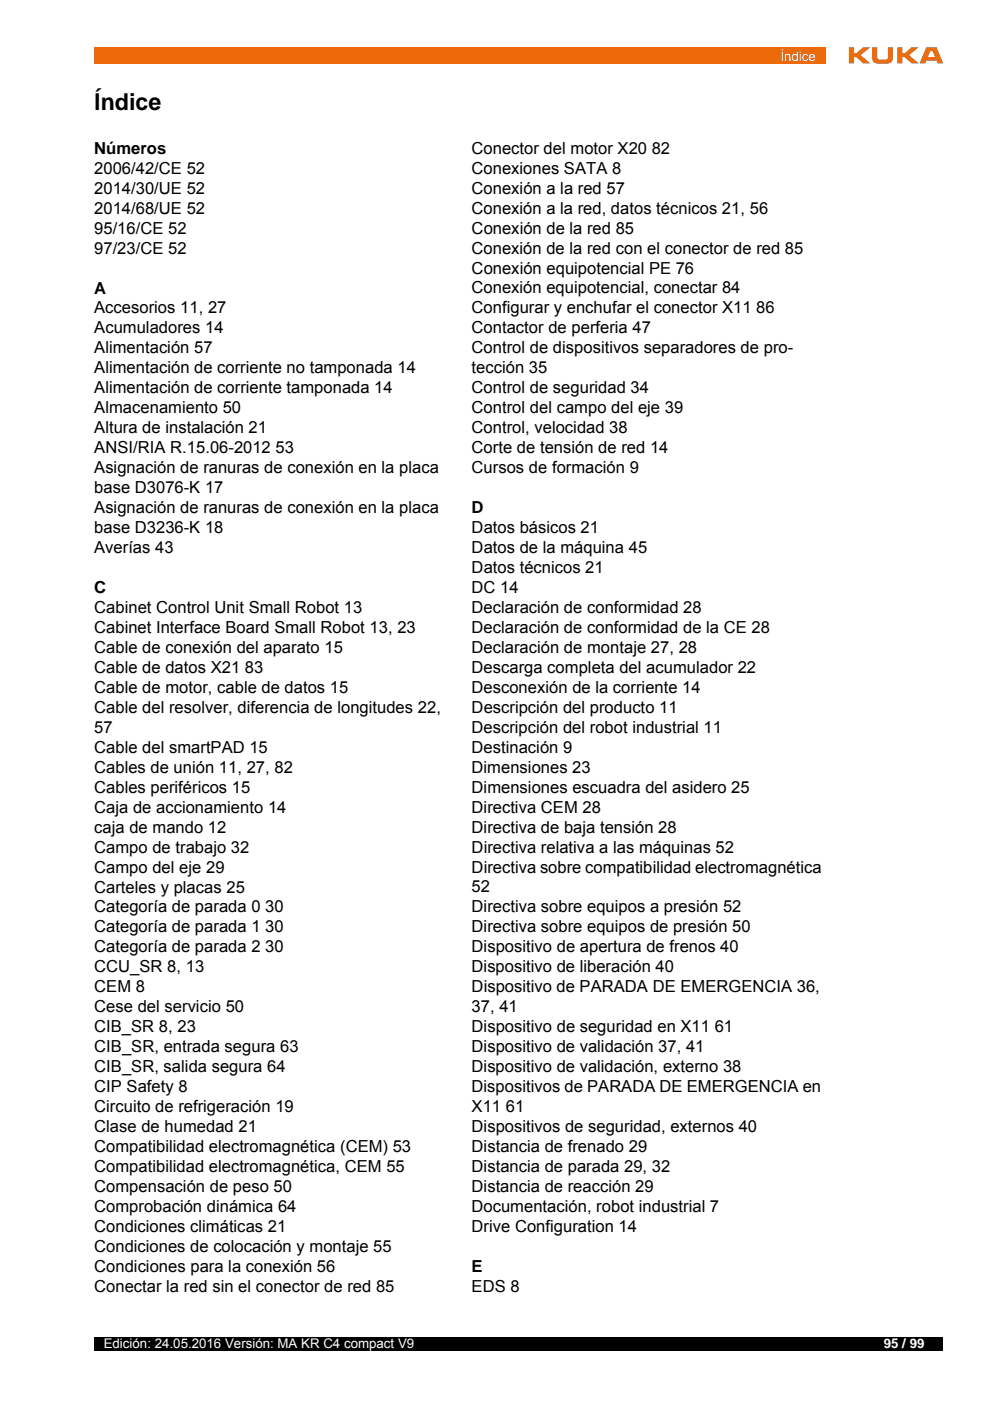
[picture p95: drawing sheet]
<svg xmlns="http://www.w3.org/2000/svg" width="210mm" height="297mm" viewBox="0 0 210 297" stroke-linecap="round" stroke-linejoin="round" font-family="sans-serif">
<defs><g id="words">
<text font-size="4.9" x="20" y="23.3">Índice</text>
<g font-size="3.5">
<text x="20" y="32.6">Números</text>
<text x="100" y="32.6">Conector del motor X20 82</text>
<text x="20" y="36.8">2006/42/CE 52</text>
<text x="20" y="41.1">2014/30/UE 52</text>
<text x="100" y="36.8">Conexiones SATA 8</text>
<text x="100" y="41.1">Conexión a la red 57</text>
<text x="20" y="45.3">2014/68/UE 52</text>
<text x="100" y="45.3">Conexión a la red, datos técnicos 21, 56</text>
<text x="20" y="49.5">95/16/CE 52</text>
<text x="20" y="53.8">97/23/CE 52</text>
<text x="100" y="49.5">Conexión de la red 85</text>
<text x="100" y="53.8">Conexión de la red con el conector de red 85</text>
<text x="100" y="58">Conexión equipotencial PE 76</text>
<text x="20" y="62.2">A</text>
<text x="100" y="62.2">Conexión equipotencial, conectar 84</text>
<text x="20" y="66.5">Accesorios 11, 27</text>
<text x="20" y="70.7">Acumuladores 14</text>
<text x="100" y="66.5">Configurar y enchufar el conector X11 86</text>
<text x="100" y="70.7">Contactor de perferia 47</text>
<text x="20" y="74.9">Alimentación 57</text>
<text x="100" y="74.9">Control de dispositivos separadores de pro-</text>
<text x="20" y="79.2">Alimentación de corriente no tamponada 14</text>
<text x="20" y="83.4">Alimentación de corriente tamponada 14</text>
<text x="100" y="79.2">tección 35</text>
<text x="100" y="83.4">Control de seguridad 34</text>
<text x="20" y="87.6">Almacenamiento 50</text>
<text x="100" y="87.6">Control del campo del eje 39</text>
<text x="20" y="91.9">Altura de instalación 21</text>
<text x="100" y="91.9">Control, velocidad 38</text>
<text x="20" y="96.1">ANSI/RIA R.15.06-2012 53</text>
<text x="20" y="100.3">Asignación de ranuras de conexión en la placa</text>
<text x="100" y="96.1">Corte de tensión de red 14</text>
<text x="100" y="100.3">Cursos de formación 9</text>
<text x="20" y="104.6">base D3076-K 17</text>
<text x="20" y="108.8">Asignación de ranuras de conexión en la placa</text>
<text x="20" y="113">base D3236-K 18</text>
<text x="100" y="108.8">D</text>
<text x="100" y="113">Datos básicos 21</text>
<text x="20" y="117.3">Averías 43</text>
<text x="100" y="117.3">Datos de la máquina 45</text>
<text x="20" y="125.7">C</text>
<text x="100" y="121.5">Datos técnicos 21</text>
<text x="100" y="125.7">DC 14</text>
<text x="20" y="130">Cabinet Control Unit Small Robot 13</text>
<text x="100" y="130">Declaración de conformidad 28</text>
<text x="20" y="134.2">Cabinet Interface Board Small Robot 13, 23</text>
<text x="100" y="134.2">Declaración de conformidad de la CE 28</text>
<text x="20" y="138.4">Cable de conexión del aparato 15</text>
<text x="20" y="142.7">Cable de datos X21 83</text>
<text x="100" y="138.4">Declaración de montaje 27, 28</text>
<text x="100" y="142.7">Descarga completa del acumulador 22</text>
<text x="20" y="146.9">Cable de motor, cable de datos 15</text>
<text x="100" y="146.9">Desconexión de la corriente 14</text>
<text x="20" y="151.1">Cable del resolver, diferencia de longitudes 22,</text>
<text x="20" y="155.4">57</text>
<text x="100" y="151.1">Descripción del producto 11</text>
<text x="100" y="155.4">Descripción del robot industrial 11</text>
<text x="20" y="159.6">Cable del smartPAD 15</text>
<text x="100" y="159.6">Destinación 9</text>
<text x="20" y="163.8">Cables de unión 11, 27, 82</text>
<text x="100" y="163.8">Dimensiones 23</text>
<text x="20" y="168.1">Cables periféricos 15</text>
<text x="20" y="172.3">Caja de accionamiento 14</text>
<text x="100" y="168.1">Dimensiones escuadra del asidero 25</text>
<text x="100" y="172.3">Directiva CEM 28</text>
<text x="20" y="176.5">caja de mando 12</text>
<text x="100" y="176.5">Directiva de baja tensión 28</text>
<text x="20" y="180.8">Campo de trabajo 32</text>
<text x="20" y="185">Campo del eje 29</text>
<text x="100" y="180.8">Directiva relativa a las máquinas 52</text>
<text x="100" y="185">Directiva sobre compatibilidad electromagnética</text>
<text x="20" y="189.2">Carteles y placas 25</text>
<text x="100" y="189.2">52</text>
<text x="20" y="193.5">Categoría de parada 0 30</text>
<text x="20" y="197.7">Categoría de parada 1 30</text>
<text x="100" y="193.5">Directiva sobre equipos a presión 52</text>
<text x="100" y="197.7">Directiva sobre equipos de presión 50</text>
<text x="20" y="201.9">Categoría de parada 2 30</text>
<text x="100" y="201.9">Dispositivo de apertura de frenos 40</text>
<text x="20" y="206.2">CCU_SR 8, 13</text>
<text x="100" y="206.2">Dispositivo de liberación 40</text>
<text x="20" y="210.4">CEM 8</text>
<text x="20" y="214.6">Cese del servicio 50</text>
<text x="100" y="210.4">Dispositivo de PARADA DE EMERGENCIA 36,</text>
<text x="100" y="214.6">37, 41</text>
<text x="20" y="218.9">CIB_SR 8, 23</text>
<text x="100" y="218.9">Dispositivo de seguridad en X11 61</text>
<text x="20" y="223.1">CIB_SR, entrada segura 63</text>
<text x="20" y="227.3">CIB_SR, salida segura 64</text>
<text x="100" y="223.1">Dispositivo de validación 37, 41</text>
<text x="100" y="227.3">Dispositivo de validación, externo 38</text>
<text x="20" y="231.6">CIP Safety 8</text>
<text x="100" y="231.6">Dispositivos de PARADA DE EMERGENCIA en</text>
<text x="20" y="235.8">Circuito de refrigeración 19</text>
<text x="100" y="235.8">X11 61</text>
<text x="20" y="240">Clase de humedad 21</text>
<text x="20" y="244.3">Compatibilidad electromagnética (CEM) 53</text>
<text x="100" y="240">Dispositivos de seguridad, externos 40</text>
<text x="100" y="244.3">Distancia de frenado 29</text>
<text x="20" y="248.5">Compatibilidad electromagnética, CEM 55</text>
<text x="100" y="248.5">Distancia de parada 29, 32</text>
<text x="20" y="252.7">Compensación de peso 50</text>
<text x="20" y="257">Comprobación dinámica 64</text>
<text x="100" y="252.7">Distancia de reacción 29</text>
<text x="100" y="257">Documentación, robot industrial 7</text>
<text x="20" y="261.2">Condiciones climáticas 21</text>
<text x="100" y="261.2">Drive Configuration 14</text>
<text x="20" y="265.4">Condiciones de colocación y montaje 55</text>
<text x="20" y="269.7">Condiciones para la conexión 56</text>
<text x="100" y="269.7">E</text>
<text x="20" y="273.9">Conectar la red sin el conector de red 85</text>
<text x="100" y="273.9">EDS 8</text>
</g>
<g font-size="2.8" fill="#fff">
<text x="165.5" y="12.9">Índice</text>
<text x="22" y="285.9">Edición: 24.05.2016 Versión: MA KR C4 compact V9</text>
<text x="187.4" y="285.9">95 / 99</text>
</g>
</g></defs>
<path d="M20 283.5h180v2.8h-180z" fill="#000"/>
<path d="M20 10h155v3.5h-155z" fill="#ec6a0a"/>
<path d="M180 10h20v3.5h-20z" fill="#fff"/>
<g fill="#f36f21">
<path d="M180 10h1.1v1.3h.5l1.4-1.3h1.5l-2 1.7 2 1.7h-1.5l-1.5-1.3h-.4v1.3h-1.1z"/>
<path d="M190.3 10h1v1.3h.5l1.5-1.3h1.5l-2 1.7 2 1.7h-1.5l-1.5-1.3h-.5v1.3h-1z"/>
<path d="M184.9 10h1.1v2a.51 .51 0 0 0 .6 .6h1.1a.51 .51 0 0 0 .5-.6v-2h1.1v2.2a1.17 1.17 0 0 1-1.4 1.3h-1.6a1.2 1.2 0 0 1-1.4-1.3z"/>
<path d="M197.2 10.9h.5l.5 1.2h-1.5zM196.4 10l-1.4 3.4h1.2l.2-.6h2.1l.3 .6h1.2l-1.4-3.4z"/>
</g>
<use href="#words"/>
</svg>
